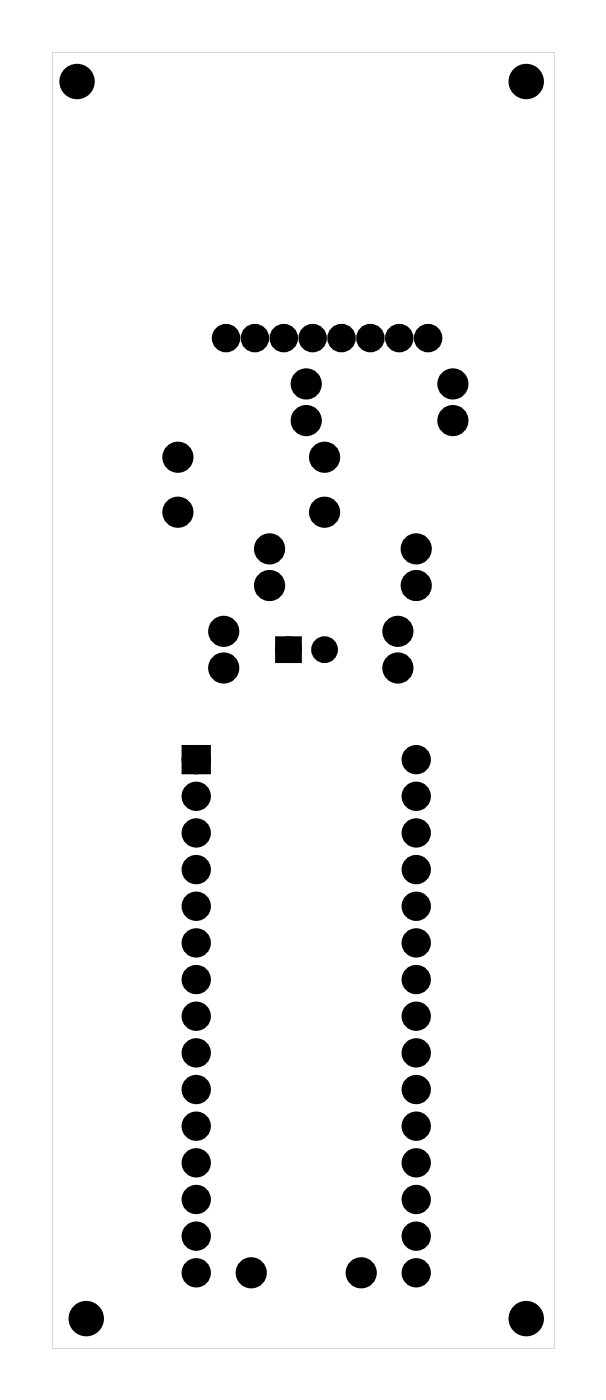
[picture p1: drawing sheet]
<svg xmlns="http://www.w3.org/2000/svg" width="42mm" height="97mm" viewBox="0 0 42 97" stroke-linecap="round" stroke-linejoin="round" font-family="sans-serif">
<g fill="#000">
<path d="M12.9 52h1.4v1.3h-1.4zM19.4 44.4h1.2v1.2h-1.2z"/>
<path d="M3.6 3.6h34.8v89.8h-34.8zM3.6 3.6v89.8h34.8v-89.8z"/>
</g>
<g fill="#000">
<circle cx="5.3" cy="5.6" r="1.1"/>
<circle cx="36.5" cy="5.6" r="1.1"/>
<circle cx="12.3" cy="35.5" r=".7"/>
<circle cx="12.3" cy="31.7" r=".7"/>
<circle cx="15.7" cy="23.4" r=".6"/>
<circle cx="17.7" cy="23.4" r=".6"/>
<circle cx="18.7" cy="38" r=".7"/>
<circle cx="19.7" cy="23.4" r=".6"/>
<circle cx="21.2" cy="29.1" r=".7"/>
<circle cx="21.2" cy="26.6" r=".7"/>
<circle cx="21.7" cy="23.4" r=".6"/>
<circle cx="22.5" cy="35.5" r=".7"/>
<circle cx="22.5" cy="31.7" r=".7"/>
<circle cx="23.7" cy="23.4" r=".6"/>
<circle cx="25.7" cy="23.4" r=".6"/>
<circle cx="27.7" cy="23.4" r=".6"/>
<circle cx="28.8" cy="38" r=".7"/>
<circle cx="29.7" cy="23.4" r=".6"/>
<circle cx="31.4" cy="29.1" r=".7"/>
<circle cx="31.4" cy="26.6" r=".7"/>
<circle cx="13.6" cy="52.6" r=".67"/>
<circle cx="13.6" cy="55.2" r=".67"/>
<circle cx="13.6" cy="57.7" r=".67"/>
<circle cx="15.5" cy="43.7" r=".7"/>
<circle cx="15.5" cy="46.3" r=".7"/>
<circle cx="18.7" cy="40.6" r=".7"/>
<circle cx="20" cy="45" r=".6"/>
<circle cx="22.5" cy="45" r=".6"/>
<circle cx="27.6" cy="43.7" r=".7"/>
<circle cx="27.6" cy="46.3" r=".7"/>
<circle cx="28.8" cy="52.6" r=".67"/>
<circle cx="28.8" cy="40.6" r=".7"/>
<circle cx="28.8" cy="55.2" r=".67"/>
<circle cx="28.8" cy="57.7" r=".67"/>
<circle cx="13.6" cy="67.9" r=".67"/>
<circle cx="13.6" cy="65.3" r=".67"/>
<circle cx="13.6" cy="78" r=".67"/>
<circle cx="13.6" cy="75.5" r=".67"/>
<circle cx="13.6" cy="60.3" r=".67"/>
<circle cx="13.6" cy="62.8" r=".67"/>
<circle cx="13.6" cy="70.4" r=".67"/>
<circle cx="13.6" cy="73" r=".67"/>
<circle cx="28.8" cy="67.9" r=".67"/>
<circle cx="28.8" cy="65.3" r=".67"/>
<circle cx="28.8" cy="78" r=".67"/>
<circle cx="28.8" cy="60.3" r=".67"/>
<circle cx="28.8" cy="75.5" r=".67"/>
<circle cx="28.8" cy="62.8" r=".67"/>
<circle cx="28.8" cy="70.4" r=".67"/>
<circle cx="28.8" cy="73" r=".67"/>
<circle cx="6" cy="91.4" r="1.1"/>
<circle cx="13.6" cy="80.6" r=".67"/>
<circle cx="13.6" cy="83.1" r=".67"/>
<circle cx="13.6" cy="85.7" r=".67"/>
<circle cx="13.6" cy="88.2" r=".67"/>
<circle cx="17.4" cy="88.2" r=".7"/>
<circle cx="25" cy="88.2" r=".7"/>
<circle cx="28.8" cy="80.6" r=".67"/>
<circle cx="28.8" cy="83.1" r=".67"/>
<circle cx="28.8" cy="85.7" r=".67"/>
<circle cx="28.8" cy="88.2" r=".67"/>
<circle cx="36.5" cy="91.4" r="1.1"/>
</g>
<g fill="none" stroke="#000" stroke-width=".76" stroke-linecap="butt">
<circle cx="12.3" cy="35.5" r=".7"/>
<circle cx="12.3" cy="31.7" r=".7"/>
<circle cx="15.7" cy="23.4" r=".6"/>
<circle cx="17.7" cy="23.4" r=".6"/>
<circle cx="18.7" cy="38" r=".7"/>
<circle cx="19.7" cy="23.4" r=".6"/>
<circle cx="21.2" cy="29.1" r=".7"/>
<circle cx="21.2" cy="26.6" r=".7"/>
<circle cx="21.7" cy="23.4" r=".6"/>
<circle cx="22.5" cy="35.5" r=".7"/>
<circle cx="22.5" cy="31.7" r=".7"/>
<circle cx="23.7" cy="23.4" r=".6"/>
<circle cx="25.7" cy="23.4" r=".6"/>
<circle cx="27.7" cy="23.4" r=".6"/>
<circle cx="28.8" cy="38" r=".7"/>
<circle cx="29.7" cy="23.4" r=".6"/>
<circle cx="31.4" cy="29.1" r=".7"/>
<circle cx="31.4" cy="26.6" r=".7"/>
<circle cx="15.5" cy="43.7" r=".7"/>
<circle cx="15.5" cy="46.3" r=".7"/>
<circle cx="18.7" cy="40.6" r=".7"/>
<circle cx="27.6" cy="43.7" r=".7"/>
<circle cx="27.6" cy="46.3" r=".7"/>
<circle cx="28.8" cy="40.6" r=".7"/>
<circle cx="17.4" cy="88.2" r=".7"/>
<circle cx="25" cy="88.2" r=".7"/>
</g>
<g fill="none" stroke="#000" stroke-width=".65" stroke-linecap="butt">
<path d="M19.4 44.4h1.2v1.2h-1.2z"/>
<circle cx="20" cy="45" r=".6"/>
<circle cx="22.5" cy="45" r=".6"/>
</g>
<g fill="none" stroke="#000" stroke-width=".25">
<circle cx="5.3" cy="5.6" r="1.1"/>
<circle cx="36.5" cy="5.6" r="1.1"/>
<circle cx="6" cy="91.4" r="1.1"/>
<circle cx="36.5" cy="91.4" r="1.1"/>
</g>
<g fill="none" stroke="#000" stroke-width=".69" stroke-linecap="butt">
<path d="M12.9 52h1.4v1.3h-1.4z"/>
<circle cx="13.6" cy="52.6" r=".67"/>
<circle cx="13.6" cy="57.7" r=".67"/>
<circle cx="13.6" cy="55.2" r=".67"/>
<circle cx="28.8" cy="52.6" r=".67"/>
<circle cx="28.8" cy="57.7" r=".67"/>
<circle cx="28.8" cy="55.2" r=".67"/>
<circle cx="13.6" cy="73" r=".67"/>
<circle cx="13.6" cy="78" r=".67"/>
<circle cx="13.6" cy="75.5" r=".67"/>
<circle cx="13.6" cy="70.4" r=".67"/>
<circle cx="13.6" cy="67.9" r=".67"/>
<circle cx="13.6" cy="62.8" r=".67"/>
<circle cx="13.6" cy="60.3" r=".67"/>
<circle cx="13.6" cy="65.3" r=".67"/>
<circle cx="28.8" cy="78" r=".67"/>
<circle cx="28.8" cy="73" r=".67"/>
<circle cx="28.8" cy="75.5" r=".67"/>
<circle cx="28.8" cy="70.4" r=".67"/>
<circle cx="28.8" cy="67.9" r=".67"/>
<circle cx="28.8" cy="60.3" r=".67"/>
<circle cx="28.8" cy="62.8" r=".67"/>
<circle cx="28.8" cy="65.3" r=".67"/>
<circle cx="13.6" cy="80.6" r=".67"/>
<circle cx="13.6" cy="85.7" r=".67"/>
<circle cx="13.6" cy="88.2" r=".67"/>
<circle cx="13.6" cy="83.1" r=".67"/>
<circle cx="28.8" cy="88.2" r=".67"/>
<circle cx="28.8" cy="83.1" r=".67"/>
<circle cx="28.8" cy="85.7" r=".67"/>
<circle cx="28.8" cy="80.6" r=".67"/>
</g>
</svg>
